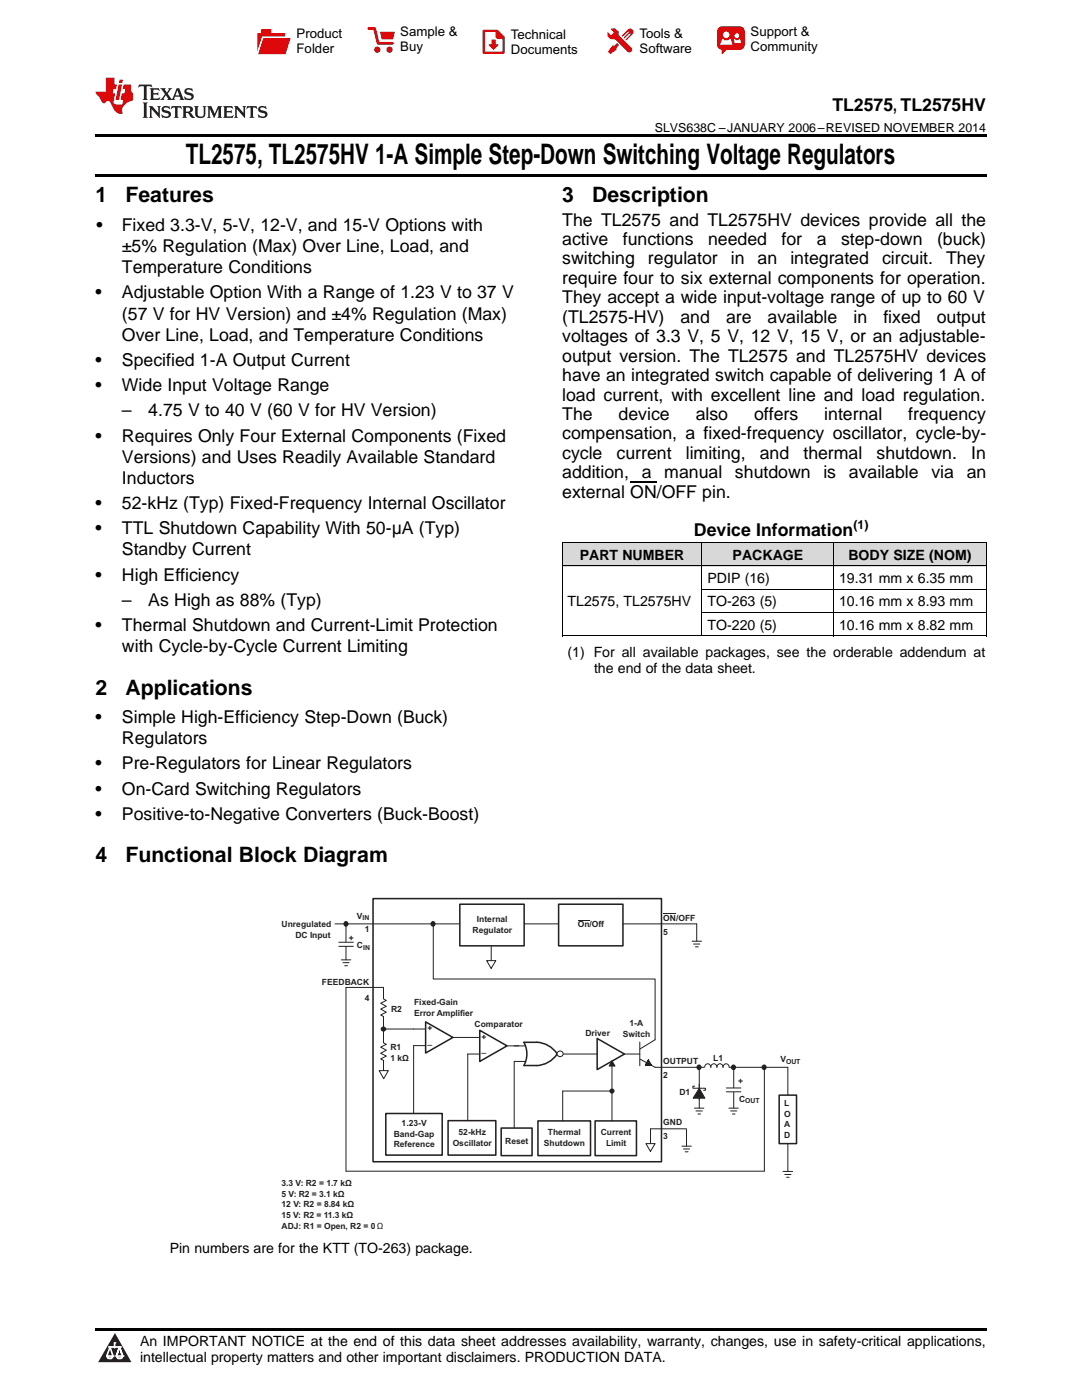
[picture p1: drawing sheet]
<svg xmlns="http://www.w3.org/2000/svg" width="216mm" height="279mm" viewBox="0 0 216 279" stroke-linecap="round" stroke-linejoin="round" font-family="sans-serif">
<defs><g id="words">
<text font-size="5.6" x="37.1" y="32.8">TL2575, TL2575HV 1-A Simple Step-Down Switching Voltage Regulators</text>
<g font-size="4.2">
<text x="19" y="40.4">1</text>
<text x="25" y="40.4">Features</text>
<text x="112.2" y="40.4">3</text>
<text x="118.2" y="40.4">Description</text>
<text x="19" y="138.6">2</text>
<text x="25" y="138.6">Applications</text>
<text x="19" y="172">4</text>
<text x="25" y="172">Functional Block Diagram</text>
</g>
<g font-size="3.5">
<text x="166.1" y="22.2">TL2575, TL2575HV</text>
<text x="19.2" y="46.1">•</text>
<text x="24.3" y="46.1">Fixed 3.3-V, 5-V, 12-V, and 15-V Options with</text>
<text x="112.2" y="45">The TL2575 and TL2575HV devices provide all the</text>
<text x="24.3" y="50.3">±5% Regulation (Max) Over Line, Load, and</text>
<text x="112.2" y="48.9">active</text>
<text x="112.2" y="52.8">switching</text>
<text x="124.3" y="48.9">functions</text>
<text x="129.3" y="52.8">regulator</text>
<text x="141.3" y="48.9">needed</text>
<text x="145.8" y="52.8">in</text>
<text x="151.2" y="52.8">an</text>
<text x="156" y="48.9">for</text>
<text x="157.7" y="52.8">integrated</text>
<text x="163" y="48.9">a</text>
<text x="167.8" y="48.9">step-down</text>
<text x="176" y="52.8">circuit.</text>
<text x="187" y="48.9">(buck)</text>
<text x="188.8" y="52.8">They</text>
<text x="19" y="59.5">•</text>
<text x="24.3" y="54.5">Temperature Conditions</text>
<text x="24.3" y="59.5">Adjustable Option With a Range of 1.23 V to 37 V</text>
<text x="112.2" y="56.7">require four to six external components for operation.</text>
<text x="24.3" y="63.8">(57 V for HV Version) and ±4% Regulation (Max)</text>
<text x="112.2" y="60.5">They accept a wide input-voltage range of up to 60 V</text>
<text x="112.2" y="64.4">(TL2575-HV)</text>
<text x="135.8" y="64.4">and</text>
<text x="144.9" y="64.4">are</text>
<text x="153.2" y="64.4">available</text>
<text x="170.3" y="64.4">in</text>
<text x="176.3" y="64.4">fixed</text>
<text x="186.9" y="64.4">output</text>
<text x="24.3" y="68">Over Line, Load, and Temperature Conditions</text>
<text x="112.2" y="68.3">voltages of 3.3 V, 5 V, 12 V, 15 V, or an adjustable-</text>
<text x="19" y="73">•</text>
<text x="24.3" y="73">Specified 1-A Output Current</text>
<text x="112.2" y="72.2">output version. The TL2575 and TL2575HV devices</text>
<text x="112.2" y="76.1">have an integrated switch capable of delivering 1 A of</text>
<text x="19" y="78">•</text>
<text x="24.3" y="78">Wide Input Voltage Range</text>
<text x="24.3" y="83.1">–</text>
<text x="29.6" y="83.1">4.75 V to 40 V (60 V for HV Version)</text>
<text x="112.2" y="79.9">load current, with excellent line and load regulation.</text>
<text x="112.2" y="83.8">The</text>
<text x="123.4" y="83.8">device</text>
<text x="138.8" y="83.8">also</text>
<text x="150.5" y="83.8">offers</text>
<text x="164.5" y="83.8">internal</text>
<text x="181.2" y="83.8">frequency</text>
<text x="19" y="88.1">•</text>
<text x="24.3" y="88.1">Requires Only Four External Components (Fixed</text>
<text x="112.2" y="87.7">compensation, a fixed-frequency oscillator, cycle-by-</text>
<text x="24.3" y="92.4">Versions) and Uses Readily Available Standard</text>
<text x="112.2" y="91.6">cycle</text>
<text x="112.2" y="95.5">addition,</text>
<text x="123" y="91.6">current</text>
<text x="128.1" y="95.5">a</text>
<text x="132.6" y="95.5">manual</text>
<text x="136.8" y="91.6">limiting,</text>
<text x="146.7" y="95.5">shutdown</text>
<text x="151.6" y="91.6">and</text>
<text x="160.3" y="91.6">thermal</text>
<text x="164.3" y="95.5">is</text>
<text x="169.4" y="95.5">available</text>
<text x="174.9" y="91.6">shutdown.</text>
<text x="185.8" y="95.5">via</text>
<text x="192.9" y="95.5">an</text>
<text x="193.8" y="91.6">In</text>
<text x="19" y="101.6">•</text>
<text x="24.3" y="96.6">Inductors</text>
<text x="24.3" y="101.6">52-kHz (Typ) Fixed-Frequency Internal Oscillator</text>
<text x="112.2" y="99.3">external ON/OFF pin.</text>
<text x="19" y="106.6">•</text>
<text x="24.3" y="106.6">TTL Shutdown Capability With 50-μA (Typ)</text>
<text x="138.5" y="107.1">Device Information</text>
<text x="24.3" y="110.8">Standby Current</text>
<text x="19" y="115.9">•</text>
<text x="24.3" y="115.9">High Efficiency</text>
<text x="19" y="125.9">•</text>
<text x="24.3" y="120.9">–</text>
<text x="24.3" y="125.9">Thermal Shutdown and Current-Limit Protection</text>
<text x="29.6" y="120.9">As High as 88% (Typ)</text>
<text x="24.3" y="130.2">with Cycle-by-Cycle Current Limiting</text>
<text x="19" y="144.3">•</text>
<text x="24.3" y="144.3">Simple High-Efficiency Step-Down (Buck)</text>
<text x="24.3" y="148.6">Regulators</text>
<text x="19" y="153.6">•</text>
<text x="24.3" y="153.6">Pre-Regulators for Linear Regulators</text>
<text x="19" y="158.6">•</text>
<text x="24.3" y="158.6">On-Card Switching Regulators</text>
<text x="19" y="163.6">•</text>
<text x="24.3" y="163.6">Positive-to-Negative Converters (Buck-Boost)</text>
</g>
<g font-size="2.8">
<text x="115.7" y="111.7">PART NUMBER</text>
<text x="146.2" y="111.7">PACKAGE</text>
<text x="169.3" y="111.7">BODY SIZE (NOM)</text>
<text x="141.2" y="116.4">PDIP (16)</text>
<text x="167.4" y="116.4">19.31 mm x 6.35 mm</text>
<text x="113.2" y="121">TL2575, TL2575HV</text>
<text x="141.2" y="121">TO-263 (5)</text>
<text x="141.2" y="125.7">TO-220 (5)</text>
<text x="167.4" y="121">10.16 mm x 8.93 mm</text>
<text x="167.4" y="125.7">10.16 mm x 8.82 mm</text>
<text x="113.2" y="131.2">(1) For all available packages, see the orderable addendum at</text>
<text x="118.5" y="134.4">the end of the data sheet.</text>
<text x="33.9" y="250.1">Pin numbers are for the KTT (TO-263) package.</text>
<text x="27.9" y="268.6">An IMPORTANT NOTICE at the end of this data sheet addresses availability, warranty, changes, use in safety-critical applications,</text>
<text x="27.9" y="271.8">intellectual property matters and other important disclaimers. PRODUCTION DATA.</text>
</g>
<g font-size="2.6">
<text x="59.2" y="7.6">Product</text>
<text x="59.2" y="10.6">Folder</text>
<text x="79.9" y="7.3">Sample &amp;</text>
<text x="79.9" y="10.2">Buy</text>
<text x="101.9" y="7.8">Technical</text>
<text x="101.9" y="10.8">Documents</text>
<text x="127.6" y="7.6">Tools &amp;</text>
<text x="127.6" y="10.6">Software</text>
<text x="149.8" y="7.2">Support &amp;</text>
<text x="149.8" y="10.2">Community</text>
</g>
<g font-size="2.5">
<text x="130.7" y="26.3">SLVS638C –JANUARY 2006–REVISED NOVEMBER 2014</text>
<text x="170.3" y="105.7">(1)</text>
</g>
<g font-size="1.7" fill="#241f21">
<text x="56.2" y="185">Unregulated</text>
<text x="71.2" y="183.3">V</text>
<text x="95.2" y="184">Internal</text>
<text x="115.3" y="185.1">On/Off</text>
<text x="132.3" y="183.7">ON/OFF</text>
<text x="59" y="187.2">DC Input</text>
<text x="69.6" y="187.8">+</text>
<text x="71.2" y="189.2">C</text>
<text x="72.8" y="186.1">1</text>
<text x="94.3" y="186.2">Regulator</text>
<text x="132.3" y="186.6">5</text>
<text x="64.2" y="196.6">FEEDBACK</text>
<text x="72.8" y="199.7">4</text>
<text x="78.1" y="202">R2</text>
<text x="82.6" y="200.6">Fixed-Gain</text>
<text x="82.6" y="202.7">Error Amplifier</text>
<text x="77.9" y="209.6">R1</text>
<text x="85.3" y="208.3">_</text>
<text x="85.3" y="205.8">+</text>
<text x="94.7" y="205.1">Comparator</text>
<text x="96.1" y="209.9">_</text>
<text x="96.1" y="207.5">+</text>
<text x="116.8" y="206.8">Driver</text>
<text x="124.3" y="206.9">Switch</text>
<text x="125.6" y="204.8">1-A</text>
<text x="77.9" y="211.8">1 kΩ</text>
<text x="132.3" y="212.4">OUTPUT</text>
<text x="132.3" y="215.1">2</text>
<text x="142.3" y="211.8">L1</text>
<text x="155.7" y="212">V</text>
<text x="135.6" y="218.6">D1</text>
<text x="147.3" y="216.4">+</text>
<text x="147.5" y="219.8">C</text>
<text x="156.5" y="220.7">L</text>
<text x="78.6" y="226.9">Band-Gap</text>
<text x="80.1" y="224.8">1.23-V</text>
<text x="91.5" y="226.5">52-kHz</text>
<text x="109.3" y="226.6">Thermal</text>
<text x="119.9" y="226.6">Current</text>
<text x="132.3" y="224.5">GND</text>
<text x="132.3" y="227.4">3</text>
<text x="156.5" y="222.9">O</text>
<text x="156.5" y="225">A</text>
<text x="156.5" y="227.1">D</text>
<text x="78.6" y="229">Reference</text>
<text x="90.3" y="228.6">Oscillator</text>
<text x="100.8" y="228.3">Reset</text>
<text x="108.5" y="228.7">Shutdown</text>
<text x="120.9" y="228.7">Limit</text>
<text x="56.2" y="236.7">3.3 V: R2 = 1.7 kΩ</text>
<text x="56.2" y="238.9">5 V: R2 = 3.1 kΩ</text>
<text x="56.2" y="241">12 V: R2 = 8.84 kΩ</text>
<text x="56.2" y="243.1">15 V: R2 = 11.3 kΩ</text>
<text x="56.2" y="245.2">ADJ: R1 = Open, R2 = 0Ω</text>
</g>
<g font-size="1.4" fill="#241f21">
<text x="72.3" y="183.7">IN</text>
<text x="72.4" y="189.6">IN</text>
<text x="156.8" y="212.3">OUT</text>
<text x="148.7" y="220.2">OUT</text>
</g>
</g></defs>
<g fill="#d8d8d8">
<path d="M112.2 108.3h27.9v4.7h-27.9z"/>
<path d="M140.1 108.3h26.3v4.7h-26.3z"/>
<path d="M166.4 108.3h30.4v4.7h-30.4z"/>
</g>
<path d="M22.9 266l3.3 5.9h-6.6z" fill="#231f20"/>
<path d="M21.3 270.6h1.2l-.3 .5h-.3a.53 .53 0 0 1-.6-.5z" fill-rule="evenodd" fill="#fff"/>
<path d="M21.3 270.6h1.2l-.3 .5h-.3a.53 .53 0 0 1-.6-.5z" fill="none" stroke="#231f20" stroke-width=".33"/>
<path d="M21.3 270.6l1.2 .1-.3 .4h-.5z" fill="none" stroke="#fff" stroke-width=".33"/>
<path d="M22.9 268.9h.1" fill="none" stroke="#fff" stroke-width=".33"/>
<path d="M22.9 268v.9z" fill="#fff"/>
<path d="M22.9 268v.9z" fill="none" stroke="#fff" stroke-width=".33"/>
<circle cx="22.9" cy="268" r=".16" fill="#fff"/>
<path d="M21.8 268.8h.1" fill="none" stroke="#fff" stroke-width=".33"/>
<path d="M21.8 268.8h2.2z" fill="#fff"/>
<path d="M21.8 268.8h2.2z" fill="none" stroke="#fff" stroke-width=".33"/>
<circle cx="24" cy="268.8" r=".16" fill="#fff"/>
<path d="M23.2 270.6h.1" fill="none" stroke="#fff" stroke-width=".33"/>
<path d="M23.8 268.8l-.6 1.8z" fill="#fff"/>
<path d="M23.8 268.8l-.6 1.8z" fill="none" stroke="#fff" stroke-width=".33"/>
<path d="M23.8 268.8l.7 1.8z" fill="#fff"/>
<path d="M23.8 268.8l.7 1.8z" fill="none" stroke="#fff" stroke-width=".33"/>
<path d="M24.4 270.6h.1" fill="none" stroke="#fff" stroke-width=".33"/>
<circle cx="21.3" cy="270.6" r=".16" fill="#fff"/>
<path d="M22 268.8l-.7 1.8z" fill="#fff"/>
<path d="M22 268.8l-.7 1.8z" fill="none" stroke="#fff" stroke-width=".33"/>
<path d="M22 268.8l.5 1.8z" fill="#fff"/>
<path d="M22 268.8l.5 1.8z" fill="none" stroke="#fff" stroke-width=".33"/>
<circle cx="22.5" cy="270.6" r=".16" fill="#fff"/>
<path d="M23.3 270.6h1.2a.63 .63 0 0 1-.6 .5 .63 .63 0 0 1-.6-.5z" fill-rule="evenodd" fill="#fff"/>
<path d="M23.3 270.6h1.2a.63 .63 0 0 1-.6 .5 .63 .63 0 0 1-.6-.5z" fill="none" stroke="#231f20" stroke-width=".33"/>
<path d="M23.3 270.6h1.2l-.4 .5h-.5z" fill="none" stroke="#fff" stroke-width=".33"/>
<path d="M23.2 270.6h.1" fill="none" stroke="#fff" stroke-width=".33"/>
<circle cx="24.5" cy="270.6" r=".16" fill="#fff"/>
<path d="M19 265.1h177.8v.5h-177.8z" fill="#000"/>
<path d="M115.3 183.7h2.3M82.5 208.7h2.4M82.5 205.4h2.4M90.4 207h2.3M93.3 210.4h2.4M93.3 207h2.4M101.2 208.7h3.6M102.6 211.8h2.2M111.8 210.4h7.4M129.8 225.3v3.4" fill="none" stroke="#241f21" stroke-width=".2"/>
<path d="M91.8 180.5h12.8v8.3h-12.8zM111.5 180.5h12.8v8.3h-12.8zM84.9 203.9l5.5 3.1-5.5 3.2zM95.7 205.6l5.5 3.1-5.5 3.1zM111.2 210.3a5.1 5.1 0 0 0-4.1-2.3h-2.6a4.8 4.8 0 0 1 0 4.6 7.4 7.4 0 0 0 5.2-.8l1.5-1.4" fill="none" stroke="#241f21" stroke-width=".31"/>
<circle cx="111.8" cy="210.3" r=".58" fill="#fff"/>
<g fill="none" stroke="#241f21" stroke-width=".2">
<path d="M82.5 208.7v13.5M93.3 210.4v13.2M102.6 211.8v13.3M122.1 211.7v12M122.1 217.7h-9.8v6"/>
<circle cx="111.8" cy="210.3" r=".58"/>
</g>
<path d="M119.2 207.2l5.4 3.2-5.4 3.1zM77 222.2h11.2v8.3h-11.2zM89.4 223.7h9.5v6.8h-9.5zM100 225.1h6.2v5.5h-6.2zM107.3 223.7h10.5v6.9h-10.5zM118.7 223.7h8.3v6.9h-8.3z" fill="none" stroke="#241f21" stroke-width=".31"/>
<circle cx="122.1" cy="217.7" r=".41" fill="#241f21"/>
<circle cx="122.1" cy="217.7" r=".41" fill="none" stroke="#241f21" stroke-width=".2"/>
<path d="M122.1 211.7l.6 1h-1.1z" fill="#241f21"/>
<path d="M122.1 211.7l.6 1h-1.1zM124.6 210.4h3.1M127.7 208v4.7M130.7 207.5l-3 1.8" fill="none" stroke="#241f21" stroke-width=".2"/>
<path d="M129.4 211.5l-.6 1.1h1.2h-1.2l.6-1.1 .6 1.1h-1.2z" fill-rule="evenodd" fill="#241f21"/>
<path d="M76.5 197.1v17.1M76.9 205.4h5.6M127.7 211.4l3 1.6M129.4 211.5l-.6 1.1h1.2h-1.2l.6-1.1 .6 1.1h-1.2z" fill="none" stroke="#241f21" stroke-width=".2"/>
<path d="M76 208.1h1.1v3.5h-1.1z" fill="#fff"/>
<path d="M76.5 214.2h.1zM76.5 206.9v1.2l.6 .3-1.1 .6 1.1 .6-1.1 .6 1.1 .6-1.1 .5 .5 .3v1.2" fill="none" stroke="#241f21" stroke-width=".2"/>
<path d="M75.7 213.7h1.8l-.9 1.6z" fill-rule="evenodd" fill="#fff"/>
<path d="M75.7 213.7h1.8l-.9 1.6z" fill="none" stroke="#241f21" stroke-width=".2"/>
<path d="M76 199.4h1.1v3.5h-1.1z" fill="#fff"/>
<path d="M66.8 184.4h25M68.1 191.6h1.9M68.4 192.1h1.2M68.8 192.7h.5M69 184.4v7.2M76.5 198.2v1.2l.6 .3-1.1 .5 1.1 .6-1.1 .6 1.1 .6-1.1 .6 .5 .3v1.1M76.5 197.1h-7.5v36.6M130.7 213h26.5" fill="none" stroke="#241f21" stroke-width=".2"/>
<path d="M74.4 179.3h57.6v52.6h-57.6z" fill="none" stroke="#241f21" stroke-width=".31"/>
<path d="M68.2 188h1.6v.8h-1.6z" fill="#fff"/>
<path d="M67.6 188h2.9M67.6 188.9h2.9" fill="none" stroke="#241f21" stroke-width=".2"/>
<circle cx="76.5" cy="205.4" r=".43" fill="#241f21"/>
<circle cx="76.5" cy="205.4" r=".43" fill="none" stroke="#241f21" stroke-width=".2"/>
<circle cx="69" cy="184.4" r=".44" fill="#241f21"/>
<g fill="none" stroke="#241f21" stroke-width=".2">
<path d="M104.6 184.4h6.9M124.3 184.4h14.7M92.7 207h.6M129.8 228.7h.1z"/>
<circle cx="69" cy="184.4" r=".44"/>
</g>
<path d="M128.9 228.2h1.8l-.9 1.6z" fill-rule="evenodd" fill="#fff"/>
<path d="M86.5 184.4v11h44.2v12.1M128.9 228.2h1.8l-.9 1.6zM129.8 225.3h7.2v3.4" fill="none" stroke="#241f21" stroke-width=".2"/>
<circle cx="86.4" cy="184.3" r=".43" fill="#241f21"/>
<g fill="none" stroke="#241f21" stroke-width=".2">
<path d="M132.3 182.3h2.6M138.1 187.8h1.9M138.4 188.4h1.2M138.8 189h.5M139 184.4v3.4M139.5 213v8.2M136.1 228.7h1.9M136.4 229.3h1.2M136.7 229.9h.6M138.6 221.2h1.8M138.9 221.7h1.2M139.3 222.3h.5"/>
<circle cx="86.4" cy="184.3" r=".43"/>
</g>
<path d="M140.6 212.5h4.9v.6h-4.9z" fill="#fff"/>
<path d="M140.6 213a.62 .62 0 0 1 .6-.7 .62 .62 0 0 1 .6 .7 .62 .62 0 0 1 .6-.7 .62 .62 0 0 1 .6 .7 .62 .62 0 0 1 .7-.7 .62 .62 0 0 1 .6 .7 .62 .62 0 0 1 .6-.7 .62 .62 0 0 1 .6 .7" fill="none" stroke="#241f21" stroke-width=".2"/>
<circle cx="139.5" cy="213" r=".43" fill="#241f21"/>
<g fill="none" stroke="#241f21" stroke-width=".2">
<path d="M146.4 213v8.2M145.4 221.2h1.9M145.8 221.7h1.2M146.2 222.3h.5"/>
<circle cx="139.5" cy="213" r=".43"/>
</g>
<circle cx="146.4" cy="213" r=".43" fill="#241f21"/>
<circle cx="146.4" cy="213" r=".43" fill="none" stroke="#241f21" stroke-width=".2"/>
<path d="M145.5 217.1h1.6v.8h-1.6z" fill="#fff"/>
<path d="M144.9 217.1h2.9M144.9 217.9h2.9M152.5 213v20.7" fill="none" stroke="#241f21" stroke-width=".2"/>
<circle cx="152.5" cy="213" r=".43" fill="#241f21"/>
<g fill="none" stroke="#241f21" stroke-width=".2">
<path d="M138.6 216.8h-.3v.4h2.5v.4h-.4M139.5 216.4v3.1M157.2 213v5.6M69 233.7h83.5M156.2 233.8h2M156.6 234.4h1.2M157 235h.5M157.2 228.2v5.6"/>
<circle cx="152.5" cy="213" r=".43"/>
</g>
<path d="M155.5 218.6h3.4v9.6h-3.4z" fill="none" stroke="#241f21" stroke-width=".31"/>
<path d="M139.5 217.2l1.2 2h-2.4z" fill="#241f21"/>
<g fill="none" stroke="#241f21" stroke-width=".2">
<path d="M98 188.8v3.4M139.5 217.2l1.2 2h-2.4z"/>
<circle cx="98" cy="192.2" r=".05"/>
</g>
<path d="M97.1 191.7h1.8l-.9 1.6z" fill-rule="evenodd" fill="#fff"/>
<path d="M97.1 191.7h1.8l-.9 1.6z" fill="none" stroke="#241f21" stroke-width=".2"/>
<path d="M112.2 112.9h84.6M112.2 108.3h84.6M112.2 108.3v18.7M140.1 108.3v18.7M140.1 117.6h56.7M166.3 108.3v18.7M196.8 108.3v18.7M112.2 126.9h84.6M140.1 122.3h56.7" fill="none" stroke="#000" stroke-width=".2"/>
<path d="M19 34.8h177.8v.5h-177.8zM19 26.8h177.8v.6h-177.8z" fill="#000"/>
<path d="M27.7 16.9l-.1 .6 .6-.3h.5v.2v2.2l-.2 .4h1l-.2-.4v-2.2v-.2h.5l.6 .3-.2-.6zM29.9 17.6l.2 .4v1.6l-.2 .4h1.9l.1-.6a1.09 1.09 0 0 1-1.3 .1v-.6h.6l.4 .2v-.7l-.2 .2h-.8v-.6l.2-.1a1.01 1.01 0 0 1 1 .3l-.1-.6zM32 17.6l.9 1.2-1 1.2h.9l-.2-.3 .5-.7 .5 .7-.3 .3h1.7l-.2-.3 .1-.4h1l.1 .4-.2 .3h1l-.3-.4-.7-2h-.5l-1 2.2-.8-1.1 .9-1.1h-.9l.2 .2-.4 .7-.4-.7 .2-.2zM35.4 18l.4 1h-.8zM37 17.7a.66 .66 0 0 0-.2 .8 .66 .66 0 0 0 .6 .4l.7 .2 .1 .2a.8 .8 0 0 1-.7 .4 .8 .8 0 0 1-.7-.5l.1 .8 .2-.2a.94 .94 0 0 0 1.1 .1 .94 .94 0 0 0 .4-.9 1.48 1.48 0 0 0-1.3-.6v-.4a1.1 1.1 0 0 1 1.2 .2l-.2-.6-.2 .1-.5-.1zM28.5 20.4l.2 .4v2.3l-.2 .4h1l-.2-.4v-2.3l.2-.4zM29.7 21.2l.2 .4v1.5l-.2 .4h.8l-.3-.4 .1-1.3 1.6 1.8v-2l.2-.4h-.7l.2 .2v1.1l-1.2-1.3zM32.5 21.3a.66 .66 0 0 0-.2 .8 .66 .66 0 0 0 .6 .4l.6 .2 .2 .2a.8 .8 0 0 1-.8 .4 .8 .8 0 0 1-.7-.5l.2 .7 .2-.1a.94 .94 0 0 0 1 .1 .94 .94 0 0 0 .5-1 1.47 1.47 0 0 0-1.3-.6l-.1-.3a1.1 1.1 0 0 1 1.3 .2l-.2-.6-.2 .1-.5-.2zM34.3 21.2l-.2 .6a.64 .64 0 0 1 .8-.3v1.6l-.2 .4h1l-.3-.4 .1-1.6a.66 .66 0 0 1 .8 .3l-.2-.6zM36.3 21.2l.3 .4v1.5l-.3 .4h1l-.2-.2v-.7h.5l.1 .1a.8 .8 0 0 0 1.2 .7l-1-1a.62 .62 0 0 0 .6-.5 .62 .62 0 0 0-.6-.7zM37.1 21.5h.1a.48 .48 0 0 1 .6 0 .48 .48 0 0 1 .1 .6l-.2 .1-.6 .1zM38.7 21.2l.2 .2a2.29 2.29 0 0 0 .4 2 1.05 1.05 0 0 0 1.7-.7v-1.3l.2-.2h-.8l.2 .4v1.1a.61 .61 0 0 1-.6 .6 .61 .61 0 0 1-.6-.6v-1.1l.3-.4zM41.3 21.2l.3 .4v1.5l-.3 .4h.8l-.2-.4v-1.4l.8 1.9 .9-1.9v1.4l-.2 .4h.9l-.2-.4v-1.5l.2-.4h-.8l-.7 1.5-.6-1.5zM44.5 21.2l.2 .4v1.5l-.2 .4h1.9l.2-.6a1.1 1.1 0 0 1-1.4 .2v-.7h.6l.4 .2v-.6l-.2 .1-.8 .1v-.6l.2-.1a1.02 1.02 0 0 1 1.1 .2l-.2-.5zM46.7 21.2l.2 .4v1.5l-.2 .4h.8l-.3-.4 .1-1.3 1.6 1.8v-2l.2-.4h-.7l.2 .2v1.1l-1.2-1.3zM49.3 21.2l-.1 .6a.64 .64 0 0 1 .8-.3v1.6l-.3 .4h1l-.2-.4v-1.6a.66 .66 0 0 1 .8 .3l-.1-.6zM51.7 21.3a.66 .66 0 0 0-.2 .7 .66 .66 0 0 0 .7 .5l.6 .2 .1 .2a.8 .8 0 0 1-.7 .4 .8 .8 0 0 1-.7-.5l.1 .7 .2-.1a.94 .94 0 0 0 1.1 .1 .94 .94 0 0 0 .4-1 1.48 1.48 0 0 0-1.2-.6l-.1-.3a1.1 1.1 0 0 1 1.2 .2l-.2-.6-.1 .1-.6-.2z" fill="#231f20"/>
<path d="M21.1 15.5v2.8h-2v.4l.9 .9a.96 .96 0 0 0 1 1 .59 .59 0 0 1 .5-.4 .59 .59 0 0 1 .5 .3l.4 .8a1.61 1.61 0 0 0 2.1 1.3 1.63 1.63 0 0 1 1.1-2.2l.9-.3v-1.5a1.6 1.6 0 0 1-.4-1.7h-1.4l-.2 .9h.5l-.2 .8h-.5l-.2 1v.3h.5l-.2 .9h-.7a.74 .74 0 0 1-1-.6l.3-1.6h-.5l.2-.8h.5l.1-.9h-.4v-1.4zM23.7 16.9l-.7 3h.8l.6-3zM23.8 15.9l-.1 .7h.7l.2-.7z" fill="#ee1d23"/>
<g fill="#d60000">
<path d="M52.1 5.8h2v.8h2.8v4.2h-5.5v-4.2h.7z" fill-rule="evenodd"/>
<path d="M52.4 7.5h5.6l-1 3.3h-5.6z" fill-rule="evenodd"/>
</g>
<path d="M52.4 7.4h5.7l-.1 .1h-5.5l-1.1 3.3z" fill-rule="evenodd" fill="#fff"/>
<path d="M52.4 7.4h5.7l-.1 .1h-5.5l-1.1 3.3z" fill="none" stroke="#fff" stroke-width=".2"/>
<path d="M73.6 5.7h1.1l.7 2.9h2.9" fill="none" stroke="#d60000" stroke-width=".55"/>
<g fill="#d60000">
<path d="M75.8 6.3h3l-.4 1.6h-2.2z" fill-rule="evenodd"/>
<circle cx="75.3" cy="9.9" r=".62"/>
<circle cx="77.7" cy="9.9" r=".62"/>
</g>
<path d="M96.5 6.2h2.7l1.3 1.2v3.1h-4z" fill="none" stroke="#d60000" stroke-width=".44"/>
<g fill="#d60000">
<path d="M98.1 7.9h.8v1h.5l-.9 1.1-1-1v-.1h.6z" fill-rule="evenodd"/>
<path d="M98.9 6.2h.3l1.3 1.2v.4h-1.3l-.3-.4z" fill-rule="evenodd"/>
<path d="M121.9 5.7h.8l.7 .6 .1 .7 2.5 2.5-.8 .8-2.3-2.3-1.1-.2-.6-.6v-.8l.7 .6 .5-.4v-.2l-.5-.5z" fill-rule="evenodd"/>
<path d="M122.2 9.1h.4l.5-.5 .4 .4-.5 .5v.4l-1.2 .9-.5-.5z" fill-rule="evenodd"/>
<path d="M125.3 5.9a.67 .67 0 0 1 .9 0 .67 .67 0 0 1 0 .9z" fill-rule="evenodd"/>
<path d="M125.3 5.9l.9 .9-1.2 1.2h-.2v-.2l1-.9v-.2h-.2l-.9 1h-.2v-.2l.9-1 .1-.2h-.3l-.9 1h-.2v-.2z" fill-rule="evenodd"/>
<circle cx="125.6" cy="9.9" r=".54"/>
</g>
<path d="M123.3 6.3v.7" fill="none" stroke="#d60000" stroke-width=".2"/>
<g fill="#d60000">
<path d="M143.4 5.5l.6-.2h3.6a.95 .95 0 0 1 1 .9v2.8a.95 .95 0 0 1-1 .9h-3.6a.95 .95 0 0 1-.9-.9v-2.8z" fill-rule="evenodd"/>
<path d="M144 9.9h.9l-.7 .9h-.2z" fill-rule="evenodd"/>
</g>
<g fill="#fff">
<path d="M146.6 8.6h1.3z"/>
<path d="M144.1 7.8h.3l.1 .2h.8l.2-.2h.3l.4 1.1h-2.5z" fill-rule="evenodd"/>
<path d="M146.4 7.8h.3l.1 .2h.5l.2-.2h.2l.2 .8h-1.3z" fill-rule="evenodd"/>
<circle cx="144.9" cy="6.9" r=".65"/>
<circle cx="147" cy="7.1" r=".48"/>
</g>
<path d="M125.8 96.2h5.3" fill="none" stroke="#000" stroke-width=".25"/>
<use href="#words"/>
</svg>
